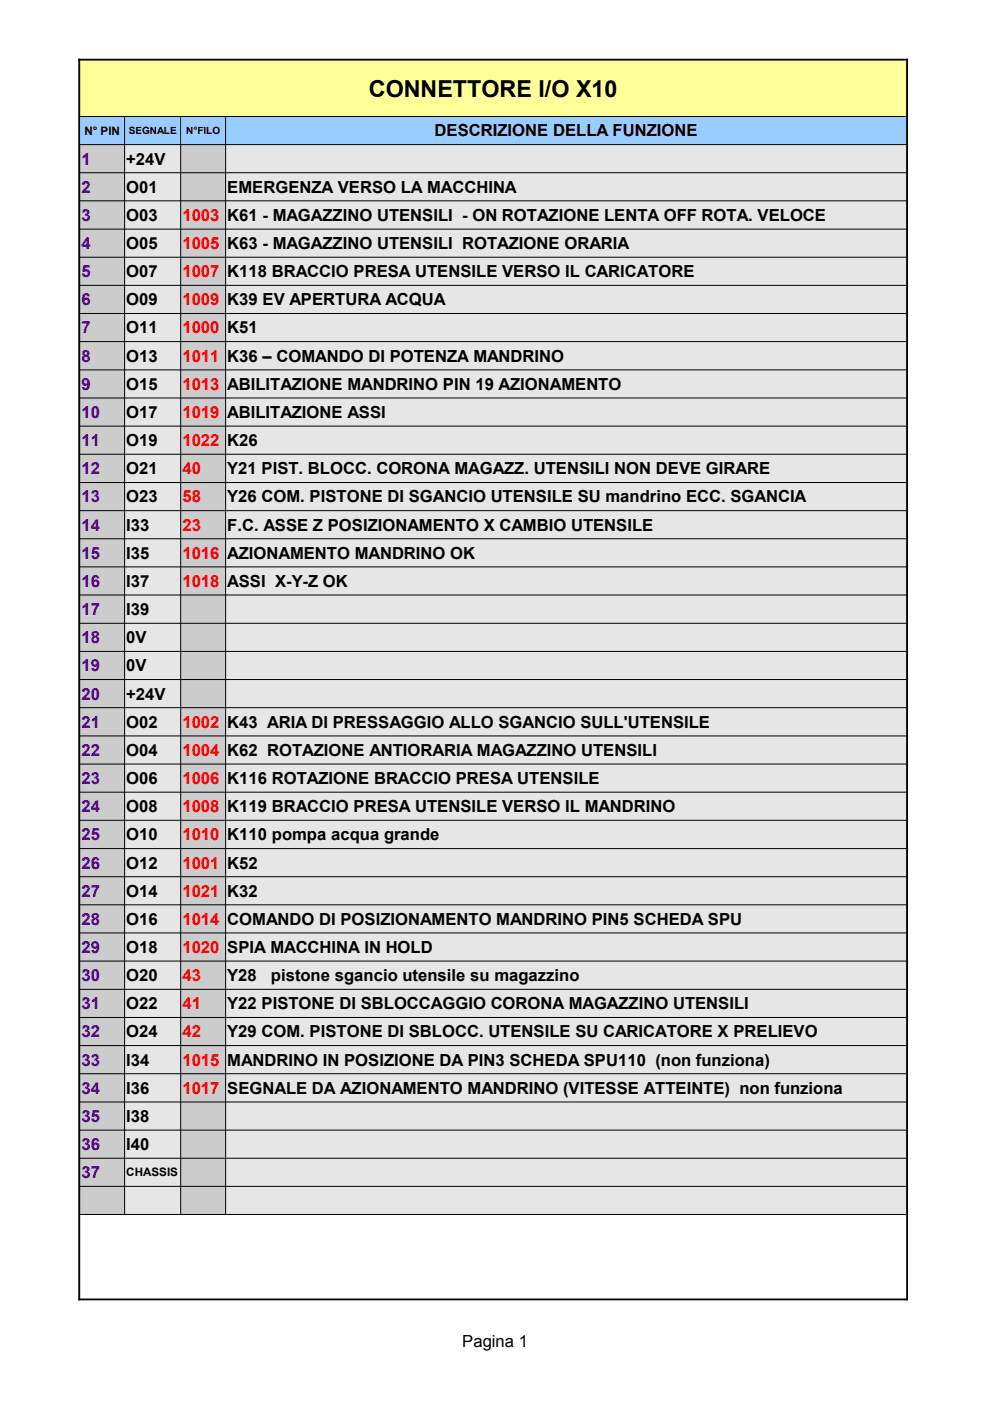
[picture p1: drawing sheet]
<svg xmlns="http://www.w3.org/2000/svg" width="210mm" height="297mm" viewBox="0 0 210 297" stroke-linecap="round" stroke-linejoin="round" font-family="sans-serif">
<defs><g id="words">
<text font-size="4.9" x="78.2" y="20.5">CONNETTORE I/O X10</text>
<g font-size="3.5">
<text x="92.1" y="28.9">DESCRIZIONE DELLA FUNZIONE</text>
<text x="26.8" y="34.9">+24V</text>
<text x="26.8" y="40.9">O01</text>
<text x="48.2" y="40.9">EMERGENZA VERSO LA MACCHINA</text>
<text x="26.8" y="46.8">O03</text>
<text x="48.2" y="46.8">K61 - MAGAZZINO UTENSILI - ON ROTAZIONE LENTA OFF ROTA. VELOCE</text>
<text x="26.8" y="52.8">O05</text>
<text x="48.2" y="52.8">K63 - MAGAZZINO UTENSILI ROTAZIONE ORARIA</text>
<text x="26.8" y="58.8">O07</text>
<text x="48.2" y="58.8">K118 BRACCIO PRESA UTENSILE VERSO IL CARICATORE</text>
<text x="26.8" y="64.7">O09</text>
<text x="48.2" y="64.7">K39 EV APERTURA ACQUA</text>
<text x="26.8" y="70.7">O11</text>
<text x="48.2" y="70.7">K51</text>
<text x="26.8" y="76.7">O13</text>
<text x="48.2" y="76.7">K36 – COMANDO DI POTENZA MANDRINO</text>
<text x="26.8" y="82.7">O15</text>
<text x="48.2" y="82.7">ABILITAZIONE MANDRINO PIN 19 AZIONAMENTO</text>
<text x="26.8" y="88.6">O17</text>
<text x="48.2" y="88.6">ABILITAZIONE ASSI</text>
<text x="26.8" y="94.6">O19</text>
<text x="48.2" y="94.6">K26</text>
<text x="26.8" y="100.6">O21</text>
<text x="48.2" y="100.6">Y21 PIST. BLOCC. CORONA MAGAZZ. UTENSILI NON DEVE GIRARE</text>
<text x="26.8" y="106.5">O23</text>
<text x="48.2" y="106.5">Y26 COM. PISTONE DI SGANCIO UTENSILE SU mandrino ECC. SGANCIA</text>
<text x="26.8" y="112.5">I33</text>
<text x="48.2" y="112.5">F.C. ASSE Z POSIZIONAMENTO X CAMBIO UTENSILE</text>
<text x="26.8" y="118.5">I35</text>
<text x="48.2" y="118.5">AZIONAMENTO MANDRINO OK</text>
<text x="26.8" y="124.4">I37</text>
<text x="48.2" y="124.4">ASSI X-Y-Z OK</text>
<text x="26.8" y="130.4">I39</text>
<text x="26.8" y="136.4">0V</text>
<text x="26.8" y="142.3">0V</text>
<text x="26.8" y="148.3">+24V</text>
<text x="26.8" y="154.3">O02</text>
<text x="48.2" y="154.3">K43 ARIA DI PRESSAGGIO ALLO SGANCIO SULL'UTENSILE</text>
<text x="26.8" y="160.3">O04</text>
<text x="48.2" y="160.3">K62 ROTAZIONE ANTIORARIA MAGAZZINO UTENSILI</text>
<text x="26.8" y="166.2">O06</text>
<text x="48.2" y="166.2">K116 ROTAZIONE BRACCIO PRESA UTENSILE</text>
<text x="26.8" y="172.2">O08</text>
<text x="48.2" y="172.2">K119 BRACCIO PRESA UTENSILE VERSO IL MANDRINO</text>
<text x="26.8" y="178.2">O10</text>
<text x="48.2" y="178.2">K110 pompa acqua grande</text>
<text x="26.8" y="184.1">O12</text>
<text x="48.2" y="184.1">K52</text>
<text x="26.8" y="190.1">O14</text>
<text x="48.2" y="190.1">K32</text>
<text x="26.8" y="196.1">O16</text>
<text x="48.2" y="196.1">COMANDO DI POSIZIONAMENTO MANDRINO PIN5 SCHEDA SPU</text>
<text x="26.8" y="202">O18</text>
<text x="48.2" y="202">SPIA MACCHINA IN HOLD</text>
<text x="26.8" y="208">O20</text>
<text x="48.2" y="208">Y28</text>
<text x="57.4" y="208">pistone sgancio utensile su magazzino</text>
<text x="26.8" y="214">O22</text>
<text x="48.2" y="214">Y22 PISTONE DI SBLOCCAGGIO CORONA MAGAZZINO UTENSILI</text>
<text x="26.8" y="220">O24</text>
<text x="48.2" y="220">Y29 COM. PISTONE DI SBLOCC. UTENSILE SU CARICATORE X PRELIEVO</text>
<text x="26.8" y="225.9">I34</text>
<text x="48.2" y="225.9">MANDRINO IN POSIZIONE DA PIN3 SCHEDA SPU110 (non funziona)</text>
<text x="26.8" y="231.9">I36</text>
<text x="48.2" y="231.9">SEGNALE DA AZIONAMENTO MANDRINO (VITESSE ATTEINTE) non funziona</text>
<text x="26.8" y="237.9">I38</text>
<text x="26.8" y="243.8">I40</text>
<text x="98" y="285.7">Pagina 1</text>
</g>
<g font-size="3.5" fill="#280099">
<text x="17.3" y="34.9">1</text>
<text x="17.3" y="40.9">2</text>
<text x="17.3" y="46.8">3</text>
<text x="17.3" y="52.8">4</text>
<text x="17.3" y="58.8">5</text>
<text x="17.3" y="64.7">6</text>
<text x="17.3" y="70.7">7</text>
<text x="17.3" y="76.7">8</text>
<text x="17.3" y="82.7">9</text>
<text x="17.3" y="88.6">10</text>
<text x="17.3" y="94.6">11</text>
<text x="17.3" y="100.6">12</text>
<text x="17.3" y="106.5">13</text>
<text x="17.3" y="112.5">14</text>
<text x="17.3" y="118.5">15</text>
<text x="17.3" y="124.4">16</text>
<text x="17.3" y="130.4">17</text>
<text x="17.3" y="136.4">18</text>
<text x="17.3" y="142.3">19</text>
<text x="17.3" y="148.3">20</text>
<text x="17.3" y="154.3">21</text>
<text x="17.3" y="160.3">22</text>
<text x="17.3" y="166.2">23</text>
<text x="17.3" y="172.2">24</text>
<text x="17.3" y="178.2">25</text>
<text x="17.3" y="184.1">26</text>
<text x="17.3" y="190.1">27</text>
<text x="17.3" y="196.1">28</text>
<text x="17.3" y="202">29</text>
<text x="17.3" y="208">30</text>
<text x="17.3" y="214">31</text>
<text x="17.3" y="220">32</text>
<text x="17.3" y="225.9">33</text>
<text x="17.3" y="231.9">34</text>
<text x="17.3" y="237.9">35</text>
<text x="17.3" y="243.8">36</text>
<text x="17.3" y="249.8">37</text>
</g>
<g font-size="3.5" fill="#f00">
<text x="38.7" y="46.8">1003</text>
<text x="38.7" y="52.8">1005</text>
<text x="38.7" y="58.8">1007</text>
<text x="38.7" y="64.7">1009</text>
<text x="38.7" y="70.7">1000</text>
<text x="38.7" y="76.7">1011</text>
<text x="38.7" y="82.7">1013</text>
<text x="38.7" y="88.6">1019</text>
<text x="38.7" y="94.6">1022</text>
<text x="38.7" y="100.6">40</text>
<text x="38.7" y="106.5">58</text>
<text x="38.7" y="112.5">23</text>
<text x="38.7" y="118.5">1016</text>
<text x="38.7" y="124.4">1018</text>
<text x="38.7" y="154.3">1002</text>
<text x="38.7" y="160.3">1004</text>
<text x="38.7" y="166.2">1006</text>
<text x="38.7" y="172.2">1008</text>
<text x="38.7" y="178.2">1010</text>
<text x="38.7" y="184.1">1001</text>
<text x="38.7" y="190.1">1021</text>
<text x="38.7" y="196.1">1014</text>
<text x="38.7" y="202">1020</text>
<text x="38.7" y="208">43</text>
<text x="38.7" y="214">41</text>
<text x="38.7" y="220">42</text>
<text x="38.7" y="225.9">1015</text>
<text x="38.7" y="231.9">1017</text>
</g>
<g font-size="2.5">
<text x="17.9" y="28.5">N° PIN</text>
<text x="26.8" y="249.4">CHASSIS</text>
</g>
<g font-size="2.1">
<text x="27.3" y="28.4">SEGNALE</text>
<text x="39.5" y="28.4">N°FILO</text>
</g>
</g></defs>
<g fill="#000" stroke="#000" stroke-width=".21">
<path d="M16.7 12.6h175.7v.1h-175.7z" fill-rule="evenodd"/>
<path d="M16.7 12.6h.2v263h-.2z" fill-rule="evenodd"/>
<path d="M192.3 12.6h.1v263h-.1z" fill-rule="evenodd"/>
<path d="M16.7 275.4h175.7v.2h-175.7z" fill-rule="evenodd"/>
</g>
<path d="M16.9 12.7h175.3v12h-175.3z" fill-rule="evenodd" fill="#ff9"/>
<path d="M16.9 24.7h175.3v5.9h-175.3z" fill-rule="evenodd" fill="#9cf"/>
<path d="M16.9 30.7h9.5v226.8h-9.5z" fill-rule="evenodd" fill="#ccc"/>
<path d="M26.4 30.7h11.9v226.8h-11.9z" fill-rule="evenodd" fill="#e6e6e6"/>
<path d="M38.3 30.7h9.5v226.8h-9.5z" fill-rule="evenodd" fill="#ccc"/>
<path d="M47.8 30.7h144.4v226.8h-144.4z" fill-rule="evenodd" fill="#e6e6e6"/>
<g fill="none" stroke="#000" stroke-width=".21">
<path d="M16.9 12.7h175.3v244.8h-175.3zM16.9 24.7h175.3M16.9 30.7h175.3M16.9 36.6h175.3M26.4 24.7v232.8M38.3 24.7v232.8M47.8 24.7v232.8M16.9 42.6h175.3M16.9 48.6h175.3M16.9 54.5h175.3M16.9 60.5h175.3M16.9 66.5h175.3"/>
<path d="M16.9 72.4h175.3M16.9 78.4h175.3M16.9 84.4h175.3M16.9 90.3h175.3M16.9 96.3h175.3M16.9 102.3h175.3M16.9 108.3h175.3M16.9 114.2h175.3M16.9 120.2h175.3M16.9 126.2h175.3M16.9 132.2h175.3M16.9 138.1h175.3"/>
<path d="M16.9 144.1h175.3M16.9 150h175.3M16.9 156h175.3M16.9 162h175.3M16.9 168h175.3M16.9 173.9h175.3M16.9 179.9h175.3M16.9 185.9h175.3M16.9 191.8h175.3M16.9 197.8h175.3M16.9 203.8h175.3M16.9 209.8h175.3"/>
<path d="M16.9 215.7h175.3M16.9 221.7h175.3M16.9 227.6h175.3M16.9 233.6h175.3M16.9 239.6h175.3M16.9 245.6h175.3M16.9 251.5h175.3"/>
</g>
<use href="#words"/>
</svg>
